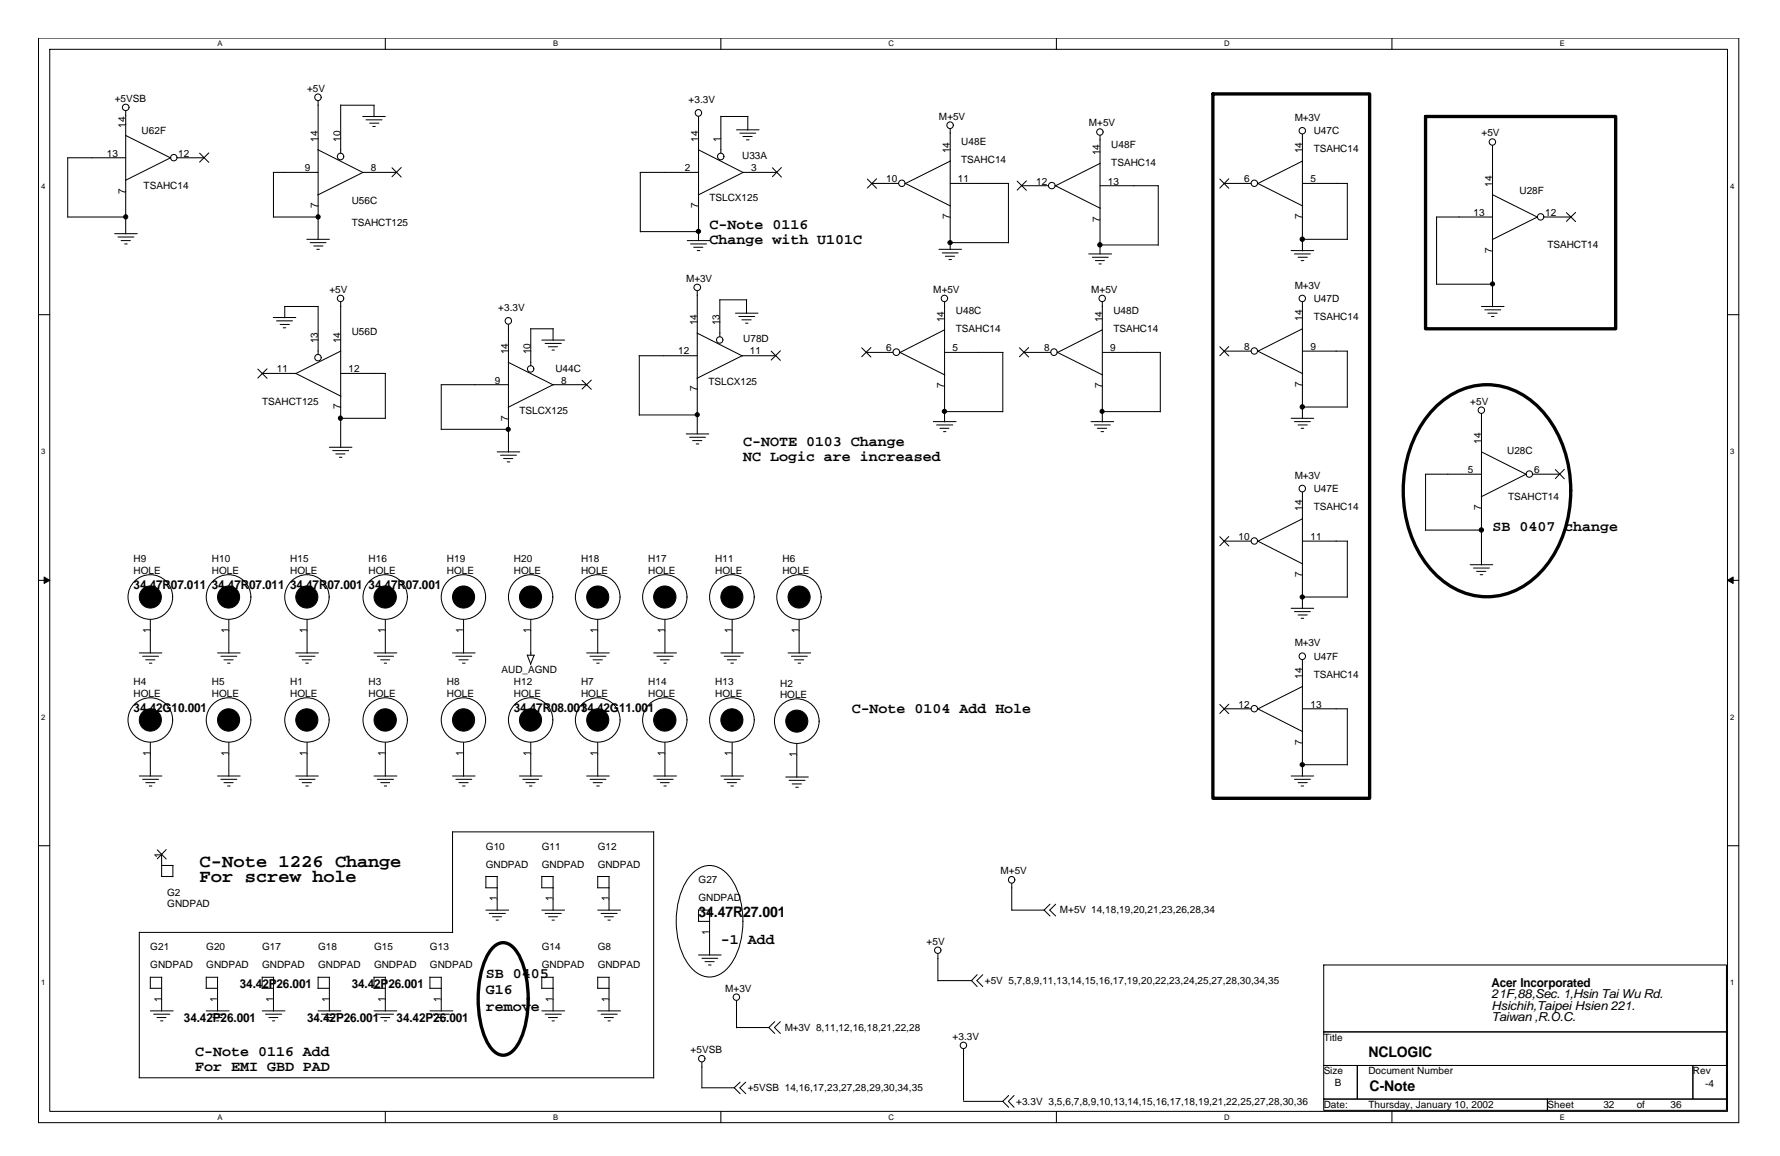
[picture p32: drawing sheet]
<svg xmlns="http://www.w3.org/2000/svg" width="294mm" height="191mm" viewBox="0 0 294 191" stroke-linecap="round" stroke-linejoin="round" font-family="sans-serif">
<defs><g id="words">
<g font-size="3">
<text x="32.9" y="143.1">C-Note 1226 Change</text>
<text x="32.9" y="145.7">For screw hole</text>
</g>
<g font-size="2.4">
<text x="117.1" y="37.8">C-Note 0116</text>
<text x="117.1" y="40.3">Change with U101C</text>
<text x="122.6" y="73.6">C-NOTE 0103 Change</text>
<text x="122.6" y="76.1">NC Logic are increased</text>
<text x="246.3" y="87.6">SB 0407 change</text>
<text x="140.5" y="117.7">C-Note 0104 Add Hole</text>
<text x="115.3" y="151.4">34.47R27.001</text>
<text x="119" y="155.9">-1 Add</text>
<text x="80.2" y="161.5">SB 0405</text>
<text x="80.2" y="164.2">G16</text>
<text x="80.2" y="166.9">remove</text>
<text x="32.2" y="174.4">C-Note 0116 Add</text>
<text x="32.2" y="176.8">For EMI GBD PAD</text>
<text x="225.8" y="174.4">NCLOGIC</text>
<text x="226" y="180.1">C-Note</text>
</g>
<g font-size="2">
<text x="22.1" y="97.3">34.47R07.011</text>
<text x="35" y="97.3">34.47R07.011</text>
<text x="47.9" y="97.3">34.47R07.001</text>
<text x="60.8" y="97.3">34.47R07.001</text>
<text x="22.1" y="117.6">34.42G10.001</text>
<text x="84.8" y="117.6">34.47R08.00134.42G11.001</text>
<text x="39.6" y="163.2">34.42P26.001</text>
<text x="58" y="163.2">34.42P26.001</text>
<text x="246.1" y="163">Acer Incorporated</text>
<text x="246.1" y="164.8">21F,88,Sec. 1,Hsin Tai Wu Rd.</text>
<text x="246.1" y="166.7">Hsichih,Taipei Hsien 221.</text>
<text x="30.4" y="168.7">34.42P26.001</text>
<text x="50.7" y="168.7">34.42P26.001</text>
<text x="65.4" y="168.7">34.42P26.001</text>
<text x="246.1" y="168.5">Taiwan ,R.O.C.</text>
</g>
<g font-size="1.7">
<text x="18.9" y="16.8">+5VSB</text>
<text x="50.7" y="15.2">+5V</text>
<text x="113.6" y="17">+3.3V</text>
<text x="20.7" y="21.1" transform="rotate(-90 20.7 21.1)">14</text>
<text x="23.4" y="22.2">U62F</text>
<text x="52.5" y="23.5" transform="rotate(-90 52.5 23.5)">14</text>
<text x="56.2" y="23.5" transform="rotate(-90 56.2 23.5)">10</text>
<text x="115.2" y="23.5" transform="rotate(-90 115.2 23.5)">14</text>
<text x="118.9" y="23.5" transform="rotate(-90 118.9 23.5)">1</text>
<text x="154.9" y="19.8">M+5V</text>
<text x="179.7" y="20.9">M+5V</text>
<text x="213.7" y="20">M+3V</text>
<text x="216.8" y="22.2">U47C</text>
<text x="244.5" y="22.5">+5V</text>
<text x="17.6" y="25.9">13</text>
<text x="29.4" y="25.9">12</text>
<text x="50.3" y="28.3">9</text>
<text x="61.2" y="28.3">8</text>
<text x="113" y="28.3">2</text>
<text x="122.5" y="26.2">U33A</text>
<text x="124" y="28.3">3</text>
<text x="156.8" y="25.3" transform="rotate(-90 156.8 25.3)">14</text>
<text x="158.6" y="24">U48E</text>
<text x="158.6" y="27">TSAHC14</text>
<text x="181.5" y="25.7" transform="rotate(-90 181.5 25.7)">14</text>
<text x="183.4" y="24.4">U48F</text>
<text x="183.4" y="27.4">TSAHC14</text>
<text x="214.9" y="25.3" transform="rotate(-90 214.9 25.3)">14</text>
<text x="216.8" y="25.1">TSAHC14</text>
<text x="20.7" y="32" transform="rotate(-90 20.7 32)">7</text>
<text x="23.7" y="31.2">TSAHC14</text>
<text x="52.5" y="34.3" transform="rotate(-90 52.5 34.3)">7</text>
<text x="58" y="33.6">U56C</text>
<text x="115.2" y="34.3" transform="rotate(-90 115.2 34.3)">7</text>
<text x="117.1" y="33.2">TSLCX125</text>
<text x="146.3" y="30.1">10</text>
<text x="158.1" y="30.1">11</text>
<text x="171" y="30.5">12</text>
<text x="182.8" y="30.5">13</text>
<text x="205.3" y="30.1">6</text>
<text x="216.2" y="30.1">5</text>
<text x="243.2" y="35.7">13</text>
<text x="246.3" y="30.8" transform="rotate(-90 246.3 30.8)">14</text>
<text x="250.7" y="32">U28F</text>
<text x="255" y="35.7">12</text>
<text x="58" y="37.3">TSAHCT125</text>
<text x="156.8" y="36.2" transform="rotate(-90 156.8 36.2)">7</text>
<text x="181.5" y="36.6" transform="rotate(-90 181.5 36.6)">7</text>
<text x="214.9" y="36.2" transform="rotate(-90 214.9 36.2)">7</text>
<text x="246.3" y="41.8" transform="rotate(-90 246.3 41.8)">7</text>
<text x="255.4" y="41">TSAHCT14</text>
<text x="113.2" y="46.5">M+3V</text>
<text x="213.7" y="47.6">M+3V</text>
<text x="54.4" y="48.4">+5V</text>
<text x="82.2" y="51.3">+3.3V</text>
<text x="115" y="53.7" transform="rotate(-90 115 53.7)">14</text>
<text x="118.7" y="53.7" transform="rotate(-90 118.7 53.7)">13</text>
<text x="154" y="48.4">M+5V</text>
<text x="155.8" y="53.2" transform="rotate(-90 155.8 53.2)">14</text>
<text x="157.7" y="51.9">U48C</text>
<text x="180" y="48.4">M+5V</text>
<text x="181.9" y="53.2" transform="rotate(-90 181.9 53.2)">14</text>
<text x="183.7" y="51.9">U48D</text>
<text x="214.9" y="53" transform="rotate(-90 214.9 53)">14</text>
<text x="216.8" y="49.8">U47D</text>
<text x="216.8" y="52.8">TSAHC14</text>
<text x="52.5" y="56.7" transform="rotate(-90 52.5 56.7)">13</text>
<text x="56.2" y="56.7" transform="rotate(-90 56.2 56.7)">14</text>
<text x="58" y="55.4">U56D</text>
<text x="83.9" y="58.5" transform="rotate(-90 83.9 58.5)">14</text>
<text x="87.5" y="58.5" transform="rotate(-90 87.5 58.5)">10</text>
<text x="111.9" y="58.5">12</text>
<text x="122.6" y="56.5">U78D</text>
<text x="123.7" y="58.5">11</text>
<text x="146.3" y="58">6</text>
<text x="157.2" y="58">5</text>
<text x="157.7" y="54.8">TSAHC14</text>
<text x="172.3" y="58">8</text>
<text x="183.2" y="58">9</text>
<text x="183.7" y="54.8">TSAHC14</text>
<text x="205.3" y="57.8">8</text>
<text x="216.2" y="57.8">9</text>
<text x="45.7" y="61.5">11</text>
<text x="57.5" y="61.5">12</text>
<text x="81.7" y="63.3">9</text>
<text x="91.7" y="61.5">U44C</text>
<text x="92.6" y="63.3">8</text>
<text x="115" y="64.6" transform="rotate(-90 115 64.6)">7</text>
<text x="116.9" y="63.5">TSLCX125</text>
<text x="155.8" y="64.1" transform="rotate(-90 155.8 64.1)">7</text>
<text x="181.9" y="64.1" transform="rotate(-90 181.9 64.1)">7</text>
<text x="214.9" y="63.9" transform="rotate(-90 214.9 63.9)">7</text>
<text x="43.3" y="66.9">TSAHCT125</text>
<text x="56.2" y="67.6" transform="rotate(-90 56.2 67.6)">7</text>
<text x="83.9" y="69.4" transform="rotate(-90 83.9 69.4)">7</text>
<text x="85.7" y="68.3">TSLCX125</text>
<text x="242.6" y="66.9">+5V</text>
<text x="244.4" y="73.3" transform="rotate(-90 244.4 73.3)">14</text>
<text x="248.7" y="74.9">U28C</text>
<text x="213.7" y="79">M+3V</text>
<text x="216.8" y="81.3">U47E</text>
<text x="242.2" y="78.1">5</text>
<text x="248.9" y="82.5">TSAHCT14</text>
<text x="253.2" y="78.1">6</text>
<text x="204.4" y="89.2">10</text>
<text x="214.9" y="84.4" transform="rotate(-90 214.9 84.4)">14</text>
<text x="216.2" y="89.2">11</text>
<text x="216.8" y="84.2">TSAHC14</text>
<text x="244.4" y="84.2" transform="rotate(-90 244.4 84.2)">7</text>
<text x="22.1" y="92.9">H9</text>
<text x="22.1" y="94.7">HOLE</text>
<text x="35" y="92.9">H10</text>
<text x="35" y="94.7">HOLE</text>
<text x="47.9" y="92.9">H15</text>
<text x="47.9" y="94.7">HOLE</text>
<text x="60.8" y="92.9">H16</text>
<text x="60.8" y="94.7">HOLE</text>
<text x="73.7" y="92.9">H19</text>
<text x="73.7" y="94.7">HOLE</text>
<text x="84.8" y="92.9">H20</text>
<text x="84.8" y="94.7">HOLE</text>
<text x="95.9" y="92.9">H18</text>
<text x="95.9" y="94.7">HOLE</text>
<text x="107" y="92.9">H17</text>
<text x="107" y="94.7">HOLE</text>
<text x="118" y="92.9">H11</text>
<text x="118" y="94.7">HOLE</text>
<text x="129.1" y="92.9">H6</text>
<text x="129.1" y="94.7">HOLE</text>
<text x="214.9" y="95.3" transform="rotate(-90 214.9 95.3)">7</text>
<text x="24.8" y="104.5" transform="rotate(-90 24.8 104.5)">1</text>
<text x="37.7" y="104.5" transform="rotate(-90 37.7 104.5)">1</text>
<text x="50.6" y="104.5" transform="rotate(-90 50.6 104.5)">1</text>
<text x="63.5" y="104.5" transform="rotate(-90 63.5 104.5)">1</text>
<text x="76.5" y="104.5" transform="rotate(-90 76.5 104.5)">1</text>
<text x="87.5" y="104.5" transform="rotate(-90 87.5 104.5)">1</text>
<text x="98.6" y="104.5" transform="rotate(-90 98.6 104.5)">1</text>
<text x="109.7" y="104.5" transform="rotate(-90 109.7 104.5)">1</text>
<text x="120.8" y="104.5" transform="rotate(-90 120.8 104.5)">1</text>
<text x="131.8" y="104.5" transform="rotate(-90 131.8 104.5)">1</text>
<text x="213.7" y="106.7">M+3V</text>
<text x="22.1" y="113.2">H4</text>
<text x="35" y="113.2">H5</text>
<text x="47.9" y="113.2">H1</text>
<text x="60.8" y="113.2">H3</text>
<text x="73.7" y="113.2">H8</text>
<text x="82.8" y="111.1">AUD_AGND</text>
<text x="84.8" y="113.2">H12</text>
<text x="95.9" y="113.2">H7</text>
<text x="107" y="113.2">H14</text>
<text x="118" y="113.2">H13</text>
<text x="128.7" y="113.3">H2</text>
<text x="214.9" y="112.1" transform="rotate(-90 214.9 112.1)">14</text>
<text x="216.8" y="108.9">U47F</text>
<text x="216.8" y="111.9">TSAHC14</text>
<text x="22.1" y="115">HOLE</text>
<text x="35" y="115">HOLE</text>
<text x="47.9" y="115">HOLE</text>
<text x="60.8" y="115">HOLE</text>
<text x="73.7" y="115">HOLE</text>
<text x="84.8" y="115">HOLE</text>
<text x="95.9" y="115">HOLE</text>
<text x="107" y="115">HOLE</text>
<text x="118" y="115">HOLE</text>
<text x="128.7" y="115.2">HOLE</text>
<text x="204.4" y="116.9">12</text>
<text x="216.2" y="116.9">13</text>
<text x="24.8" y="124.8" transform="rotate(-90 24.8 124.8)">1</text>
<text x="37.7" y="124.8" transform="rotate(-90 37.7 124.8)">1</text>
<text x="50.6" y="124.8" transform="rotate(-90 50.6 124.8)">1</text>
<text x="63.5" y="124.8" transform="rotate(-90 63.5 124.8)">1</text>
<text x="76.5" y="124.8" transform="rotate(-90 76.5 124.8)">1</text>
<text x="87.5" y="124.8" transform="rotate(-90 87.5 124.8)">1</text>
<text x="98.6" y="124.8" transform="rotate(-90 98.6 124.8)">1</text>
<text x="109.7" y="124.8" transform="rotate(-90 109.7 124.8)">1</text>
<text x="120.8" y="124.8" transform="rotate(-90 120.8 124.8)">1</text>
<text x="131.4" y="125" transform="rotate(-90 131.4 125)">1</text>
<text x="214.9" y="123" transform="rotate(-90 214.9 123)">7</text>
<text x="26.6" y="141.6" transform="rotate(-90 26.6 141.6)">1</text>
<text x="80.2" y="140.3">G10</text>
<text x="80.2" y="143.3">GNDPAD</text>
<text x="89.4" y="140.3">G11</text>
<text x="89.4" y="143.3">GNDPAD</text>
<text x="98.6" y="140.3">G12</text>
<text x="98.6" y="143.3">GNDPAD</text>
<text x="27.6" y="147.9">G2</text>
<text x="27.6" y="149.7">GNDPAD</text>
<text x="82" y="148.8" transform="rotate(-90 82 148.8)">1</text>
<text x="91.2" y="148.8" transform="rotate(-90 91.2 148.8)">1</text>
<text x="100.5" y="148.8" transform="rotate(-90 100.5 148.8)">1</text>
<text x="115.3" y="145.9">G27</text>
<text x="115.3" y="148.8">GNDPAD</text>
<text x="165.1" y="144.4">M+5V</text>
<text x="117.1" y="154.3" transform="rotate(-90 117.1 154.3)">1</text>
<text x="152.9" y="156">+5V</text>
<text x="174.9" y="150.8">M+5V 14,18,19,20,21,23,26,28,34</text>
<text x="24.8" y="156.9">G21</text>
<text x="24.8" y="159.9">GNDPAD</text>
<text x="34" y="156.9">G20</text>
<text x="34" y="159.9">GNDPAD</text>
<text x="43.3" y="156.9">G17</text>
<text x="43.3" y="159.9">GNDPAD</text>
<text x="52.5" y="156.9">G18</text>
<text x="52.5" y="159.9">GNDPAD</text>
<text x="61.7" y="156.9">G15</text>
<text x="61.7" y="159.9">GNDPAD</text>
<text x="71" y="156.9">G13</text>
<text x="71" y="159.9">GNDPAD</text>
<text x="89.4" y="156.9">G14</text>
<text x="89.4" y="159.9">GNDPAD</text>
<text x="98.6" y="156.9">G8</text>
<text x="98.6" y="159.9">GNDPAD</text>
<text x="26.6" y="165.4" transform="rotate(-90 26.6 165.4)">1</text>
<text x="35.9" y="165.4" transform="rotate(-90 35.9 165.4)">1</text>
<text x="45.1" y="165.4" transform="rotate(-90 45.1 165.4)">1</text>
<text x="54.3" y="165.4" transform="rotate(-90 54.3 165.4)">1</text>
<text x="63.5" y="165.4" transform="rotate(-90 63.5 165.4)">1</text>
<text x="72.8" y="165.4" transform="rotate(-90 72.8 165.4)">1</text>
<text x="91.2" y="165.4" transform="rotate(-90 91.2 165.4)">1</text>
<text x="100.5" y="165.4" transform="rotate(-90 100.5 165.4)">1</text>
<text x="119.7" y="163.8">M+3V</text>
<text x="162.5" y="162.4">+5V 5,7,8,9,11,13,14,15,16,17,19,20,22,23,24,25,27,28,30,34,35</text>
<text x="114" y="173.9">+5VSB</text>
<text x="129.5" y="170.2">M+3V 8,11,12,16,18,21,22,28</text>
<text x="157.2" y="171.7">+3.3V</text>
<text x="218.4" y="171.8">Title</text>
<text x="218.4" y="177.4">Size</text>
<text x="220.3" y="179.3">B</text>
<text x="225.8" y="177.4">Document Number</text>
<text x="279.4" y="177.4">Rev</text>
<text x="281.4" y="179.4">-4</text>
<text x="123.4" y="180.2">+5VSB 14,16,17,23,27,28,29,30,34,35</text>
<text x="167.7" y="182.4">+3.3V 3,5,6,7,8,9,10,13,14,15,16,17,18,19,21,22,25,27,28,30,36</text>
<text x="218.4" y="182.9">Date:</text>
<text x="225.8" y="182.9">Thursday, January 10, 2002</text>
<text x="255.4" y="182.9">Sheet</text>
<text x="264.6" y="182.9">32</text>
<text x="270.1" y="182.9">of</text>
<text x="275.7" y="182.9">36</text>
</g>
<g font-size="1.3">
<text x="35.9" y="7.7">A</text>
<text x="91.3" y="7.7">B</text>
<text x="146.6" y="7.7">C</text>
<text x="202" y="7.7">D</text>
<text x="257.4" y="7.7">E</text>
<text x="6.8" y="31.2">4</text>
<text x="285.5" y="31.2">4</text>
<text x="6.8" y="75">3</text>
<text x="285.5" y="75">3</text>
<text x="6.8" y="118.9">2</text>
<text x="285.5" y="118.9">2</text>
<text x="6.8" y="162.7">1</text>
<text x="285.5" y="162.7">1</text>
<text x="35.9" y="184.9">A</text>
<text x="91.3" y="184.9">B</text>
<text x="146.6" y="184.9">C</text>
<text x="202" y="184.9">D</text>
<text x="257.4" y="184.9">E</text>
</g>
</g></defs>
<g fill="none" stroke="#000" stroke-width=".17">
<path d="M6.3 6.3h280.6v179h-280.6zM8.2 8.1h276.9v175.4h-276.9zM20.7 18.3v20.3M21.3 17.7a.55 .55 0 0 0-.7-.5 .55 .55 0 0 0-.3 .9 .55 .55 0 0 0 .9-.1l.1-.3M52.5 16.7v22.9M56.2 17.3v8M56.2 17.4h5.6M59.9 19.2h3.7M60.4 19.8h2.6M61.7 17.4v1.9M63.6 6.3v1.8M115.3 19.2v20.5"/>
<path d="M119 6.3v1.8M119 19.2v6.1M119 19.2h4.4M123.4 19.2v2.3M174.3 6.3v1.8M229.7 6.3v1.8M11.1 26h9.6M11.2 35.8h9.6M11.2 26v9.9M18.9 38.6h3.7M19.5 39.1h2.6M20 39.7h1.5"/>
<path d="M20.7 22.4l7.5 3.7M28.2 26l-7.5 3.8M29.2 26a.53 .53 0 0 0-.7-.5 .53 .53 0 0 0-.2 .9 .53 .53 0 0 0 .8-.1l.1-.3M29.3 26h4.4M32.9 25.3l1.6 1.5M34.5 25.2l-1.6 1.6M45.1 28.5h7.4M45.1 28.5v7.4M45.1 35.8h7.4M50.6 39.5h3.8M52.5 24.7l7.4 3.8M61 20.3h1.5"/>
<path d="M61.5 20.9h.4M64.7 27.7l1.5 1.5M65.5 28.5h-5.6l-7.4 3.7M66.2 27.7l-1.5 1.5M105.6 28.5h9.7M105.7 38.2h9.6M105.7 28.5v9.8M113.4 39.7h3.7M115.3 24.7l7.4 3.8M121.5 21.4h3.8M122.1 22h2.6M122.6 22.5h1.5"/>
<path d="M123.2 23.1h.4M127.5 27.7l1.4 1.5M128.2 28.5h-5.6l-7.4 3.7M128.9 27.7l-1.4 1.5M143.1 29.6l1.6 1.5M143.8 30.3h4.5M144.7 29.5l-1.6 1.5M149.4 30.2a.53 .53 0 0 0-.8-.4 .53 .53 0 0 0-.2 .8 .53 .53 0 0 0 .9-.1l.1-.2M149.4 30.3l7.4 3.7M156.8 21.3v19.9M156.8 26.6l-7.4 3.7M156.8 30.3h9.7"/>
<path d="M166.4 30.3v9.8M167.9 29.9l1.5 1.5M168.6 30.7h4.4M169.4 29.9l-1.5 1.5M174.1 30.6a.55 .55 0 0 0-.7-.5 .55 .55 0 0 0-.2 .9 .55 .55 0 0 0 .8-.1l.1-.3M174.2 30.7l7.4 3.7M181.5 22.4v19.6M181.5 27l-7.4 3.7M181.5 30.7h9.7M191.1 30.7v9.8M201.3 29.6l1.5 1.5M202 30.3h4.5"/>
<path d="M202.8 29.5l-1.5 1.5M207.5 30.2a.53 .53 0 0 0-.7-.4 .53 .53 0 0 0-.2 .8 .53 .53 0 0 0 .8-.1l.1-.2M207.6 30.3l7.4 3.7M214.9 39.5h7.4M214.9 22.2v19.2M214.9 30.3h7.5M214.9 26.6l-7.4 3.7M222.3 30.3v9.3M237 35.8h9.3M237.1 35.8v11.2M246.3 24v26.6M246.3 32.1l7.4 3.8"/>
<path d="M253.7 35.8l-7.4 3.8M254.8 35.8a.53 .53 0 0 0-.8-.5 .53 .53 0 0 0-.2 .8 .53 .53 0 0 0 .9 0l.1-.3M254.8 35.8h4.5M258.5 35.1l1.5 1.5M260 35.1l-1.5 1.4M6.3 52h1.9M20.6 40.3h.4M45.1 52.4h3.7M45.6 53h2.7M46.2 53.6h1.6M46.7 54.1h.5M46.9 50.6h5.6"/>
<path d="M47 50.6v1.9M51.2 40.1h2.6M51.8 40.6h1.5M52.3 41.2h.4M52.5 50.6v7.9M56.2 49.8v24.1M56.2 58l-7.4 3.7M83.9 53.6v21M83.9 59.8l7.4 3.8M87.6 54.2v6.2M87.6 54.3h3.7M89.4 56.1h3.8"/>
<path d="M90 56.7h2.6M90.5 57.2h1.5M91.1 57.8h.4M91.3 54.3v1.9M105.5 58.7h9.6M105.5 58.7v9.9M114 40.3h2.6M114.5 40.8h1.5M115.1 41.4h.4M115.1 48v23.6M115.1 55l7.4 3.8M118.8 49.5v6.1"/>
<path d="M118.8 49.5h4.4M121.4 51.7h3.7M121.9 52.3h2.6M122.4 52.8h1.6M123 53.4h.4M123.2 49.5v2.2M127.3 58l1.5 1.5M128.1 58.7h-5.6l-7.5 3.8M128.8 57.9l-1.5 1.6M142.2 57.4l1.5 1.5M142.9 58.2h4.5M143.7 57.4l-1.5 1.5"/>
<path d="M148.5 58.2l7.4 3.7M154.9 41.2h3.8M155.5 41.8h2.6M155.9 49.8v19.9M155.9 54.5l-7.4 3.7M155.9 58.2h9.6M156 42.3h1.5M156.6 42.9h.4M156.8 40.1h9.6M165.5 58.2v9.8M168.2 57.4l1.6 1.5M169 58.2h4.4"/>
<path d="M169.8 57.4l-1.6 1.5M174.5 58.2l7.4 3.7M179.7 41.9h3.7M180.3 42.5h2.6M180.8 43h1.4M181.4 43.6h.3M181.5 40.4h9.6M181.9 49.8v19.9M181.9 58.2h9.6M181.9 54.5l-7.4 3.7M191.5 58.2v9.8M201.3 57.2l1.5 1.6"/>
<path d="M202 58h4.5M202.8 57.2l-1.5 1.5M207.5 57.9a.53 .53 0 0 0-.7-.4 .53 .53 0 0 0-.2 .8 .53 .53 0 0 0 .8-.1l.1-.3M207.6 58l7.4 3.7M213.1 41.4h3.7M213.6 41.9h2.6M214.2 42.5h1.5M214.7 43h.4M214.9 49.8v19.3M214.9 54.3l-7.4 3.7M214.9 58h7.5M222.3 58v9.2"/>
<path d="M237.1 46.9h9.2M244.5 50.6h3.7M245 51.2h2.6M245.5 51.7h1.6M246.1 52.3h.4M285.1 52h1.8M42.5 60.9l1.6 1.6M43.2 61.7h5.6l7.5 3.7M44.1 60.9l-1.6 1.5M54.4 73.8h3.7M54.9 74.4h2.6M55.4 74.9h1.5"/>
<path d="M56 75.5h.4M56.2 69.1h7.4M56.2 61.7h7.4M63.6 61.7v7.4M72.8 70.9h11.1M82 74.6h3.8M82.6 75.2h2.6M83.1 75.7h1.5M83.7 76.3h.4M83.9 63.5h-11.1v7.4M96.1 62.8l1.5 1.5M96.9 63.5h-5.6l-7.4 3.7"/>
<path d="M97.6 62.8l-1.5 1.4M105.5 68.5h9.6M113.2 71.6h3.8M113.8 72.2h2.6M114.3 72.7h1.5M114.9 73.3h.4M154 69.6h3.8M154.6 70.2h2.6M155.1 70.7h1.5M155.7 71.3h.4M155.8 68h9.7M180 69.6h3.8"/>
<path d="M180.6 70.2h2.6M181.1 70.7h1.5M181.7 71.3h.4M181.9 68h9.6M213.1 69.1h3.7M213.6 69.6h2.6M214.2 70.2h1.5M214.7 70.7h.4M214.9 67.2h7.4M235.2 78.3h9.3M235.2 78.3v9.3M244.5 68.3v25"/>
<path d="M244.5 74.6l7.4 3.7M245 67.7a.53 .53 0 0 0-.7-.5 .53 .53 0 0 0-.2 .9 .53 .53 0 0 0 .8-.1l.1-.3M251.8 78.3l-7.4 3.7M252.9 78.3h4.5M256.7 77.5l1.4 1.6M258.1 77.5l-1.4 1.5M6.3 95.8h1.9M201.3 88.6l1.5 1.5M202 89.3h4.5M202.8 88.6l-1.5 1.5M207.5 89.3a.53 .53 0 0 0-.7-.5 .53 .53 0 0 0-.2 .9 .53 .53 0 0 0 .8-.1l.1-.3M207.6 89.3l7.4 3.8"/>
<path d="M214.9 98.6h7.4M214.9 81.3v19.2M214.9 85.7l-7.4 3.7M214.9 89.3h7.5M222.3 89.3v9.3M235.2 87.5h9.3M242.6 93.2h3.7M243.2 93.8h2.6M243.7 94.3h1.5M244.3 94.9h.4M285.1 95.8h1.8M23 107.8h3.7"/>
<path d="M23.5 108.3h2.7M24 108.9h1.6M24.6 109.5h.5M24.8 102.3v5.5M35.9 107.8h3.7M36.4 108.3h2.7M37 108.9h1.5M37.5 109.5h.5M37.8 102.3v5.5M48.8 107.8h3.7M49.4 108.3h2.6M49.9 108.9h1.5"/>
<path d="M50.5 109.5h.4M50.7 102.3v5.5M61.7 107.8h3.8M62.3 108.3h2.6M62.8 108.9h1.5M63.4 109.5h.4M63.6 102.3v5.5M74.7 107.8h3.7M75.2 108.3h2.7M75.7 108.9h1.6M76.3 109.5h.5M76.5 102.3v5.5"/>
<path d="M87 108.1l.6 1.6M87 108.2h1.2M87.6 102.3v5.9M88.1 108.2l-.6 1.5M96.8 107.8h3.7M97.4 108.3h2.6M97.9 108.9h1.5M98.5 109.5h.4M98.6 102.3v5.5M107.9 107.8h3.7M108.4 108.3h2.7M109 108.9h1.4"/>
<path d="M109.6 109.5h.3M109.7 102.3v5.5M119 107.8h3.7M119.5 108.3h2.6M120 108.9h1.5M120.6 109.5h.4M120.8 102.3v5.5M130 107.8h3.8M130.6 108.3h2.6M131.1 108.9h1.5M131.7 109.5h.4M131.9 102.3v5.5"/>
<path d="M201.3 116.3l1.5 1.5M202 117h4.5M202.8 116.3l-1.5 1.5M207.6 117l7.4 3.8M213.1 100.4h3.7M213.6 101h2.6M214.2 101.5h1.5M214.7 102.1h.4M214.9 108.9v19.3M214.9 113.3l-7.4 3.8M214.9 117h7.5M222.3 117v9.3"/>
<path d="M6.3 139.6h1.9M23 128.1h3.7M23.5 128.7h2.7M24 129.2h1.6M24.6 129.8h.5M24.8 122.6v5.6M35.9 128.1h3.7M36.4 128.7h2.7M37 129.2h1.5M37.5 129.8h.5M37.8 122.6v5.6M48.8 128.1h3.7"/>
<path d="M49.4 128.7h2.6M49.9 129.2h1.5M50.5 129.8h.4M50.7 122.6v5.6M61.7 128.1h3.8M62.3 128.7h2.6M62.8 129.2h1.5M63.4 129.8h.4M63.6 122.6v5.6M74.7 137.3v16.6M74.7 137.3h33.2M74.7 128.1h3.7"/>
<path d="M75.2 128.7h2.7M75.7 129.2h1.6M76.3 129.8h.5M76.5 122.6v5.6M85.7 128.1h3.8M86.3 128.7h2.6M86.8 129.2h1.5M87.4 129.8h.4M87.6 122.6v5.6M96.8 128.1h3.7M97.4 128.7h2.6M97.9 129.2h1.5"/>
<path d="M98.5 129.8h.4M98.6 122.6v5.6M107.9 137.3v40.7M107.9 128.1h3.7M108.4 128.7h2.7M109 129.2h1.4M109.6 129.8h.3M109.7 122.6v5.6M119 128.1h3.7M119.5 128.7h2.6M120 129.2h1.5M120.6 129.8h.4"/>
<path d="M120.8 122.6v5.6M129.7 128.3h3.7M130.2 128.8h2.6M130.7 129.4h1.5M131.3 130h.4M131.5 122.8v5.5M213.1 128.1h3.7M213.6 128.7h2.6M214.2 129.2h1.5M214.7 129.8h.4M214.9 126.3h7.4M285.1 139.6h1.8"/>
<path d="M23 153.9h51.7M23 153.9v24M26 140.3l1.4 1.5M26.6 144.7h1.9M26.7 142.9h1.9M26.7 141v3.7M27.4 140.3l-1.4 1.5M28.5 142.9v1.9M80.1 146.6h1.9M80.2 150.3h3.7M80.2 144.7h1.9M80.2 144.7v1.9"/>
<path d="M80.7 150.8h2.7M81.3 151.4h1.5M81.9 151.9h.4M82 144.7v5.6M89.4 146.6h1.9M89.4 150.3h3.8M89.4 144.7h1.9M89.4 144.7v1.9M90 150.8h2.6M90.5 151.4h1.5M91.1 151.9h.4M91.3 144.7v5.6"/>
<path d="M98.6 146.6h1.9M98.6 150.3h3.8M98.6 144.7h1.9M98.6 144.7v1.9M99.2 150.8h2.7M99.7 151.4h1.5M100.3 151.9h.4M100.5 144.7v5.6M115.2 152.1h1.9M115.3 150.2v1.9M115.3 150.3h1.8M115.3 157.7h3.7"/>
<path d="M115.8 158.2h2.6M116.3 158.8h1.6M116.9 159.3h.4M117.1 150.3v7.4M122.6 152.1a10.8 10.8 0 0 0-3.2-8.4 3.7 3.7 0 0 0-5.3 .7 12.6 12.6 0 0 0-2.3 10.4 9.3 9.3 0 0 0 3 5.6 3.7 3.7 0 0 0 5.3-.6 11.4 11.4 0 0 0 2.5-7.7M154.8 157.5v4.4M155.3 156.9a.53 .53 0 0 0-.7-.5 .53 .53 0 0 0-.3 .8 .53 .53 0 0 0 .9-.1l.1-.2M167 145.9v4.4M167 150.3h5.3M173.3 149.3l-1 1 1 .9M174.2 149.3l-1 1 1 .9M218.4 159.3h66.5v11.1h-66.5z"/>
<path d="M22.9 177.9h85M24.8 163.2h1.9M24.8 166.9h3.8M24.8 161.3v1.9M24.8 161.3h1.9M25.4 167.4h2.6M25.9 168h1.5M26.5 168.5h.4M26.7 161.3v5.6M34 163.2h1.9M34 166.9h3.8M34 161.3h1.9"/>
<path d="M34 161.3v1.9M34.6 167.4h2.7M35.1 168h1.5M35.7 168.5h.4M35.9 161.3v5.6M43.2 163.2h1.9M43.3 166.9h3.7M43.3 161.3h1.9M43.3 161.3v1.9M43.8 167.4h2.7M44.4 168h1.4M45 168.5h.3"/>
<path d="M45.1 161.3v5.6M52.5 163.2h1.9M52.5 166.9h3.8M52.5 161.3v1.9M52.5 161.3h1.9M53 167.4h2.7M53.6 168h1.5M54.2 168.5h.4M54.4 161.3v5.6M61.7 163.2h1.9M61.7 166.9h3.8M61.7 161.3h1.9"/>
<path d="M61.7 161.3v1.9M62.3 167.4h2.6M62.8 168h1.5M63.4 168.5h.4M63.6 161.3v5.6M70.9 163.2h1.9M71 166.9h3.7M71 161.3h1.9M71 161.3v1.9M71.5 167.4h2.7M72.1 168h1.4M72.6 168.5h.4"/>
<path d="M72.8 161.3v5.6M89.4 163.2h1.9M89.4 166.9h3.8M89.4 161.3h1.9M89.4 161.3v1.9M90 167.4h2.6M90.5 168h1.5M91.1 168.5h.4M91.3 161.3v5.6M98.6 163.2h1.9M98.6 166.9h3.8M98.6 161.3h1.9"/>
<path d="M98.6 161.3v1.9M99.2 167.4h2.7M99.7 168h1.5M100.3 168.5h.4M100.5 161.3v5.6M115.8 175.4v4.2M115.8 179.6h5.4M116.3 174.8a.53 .53 0 0 0-.7-.5 .53 .53 0 0 0-.2 .8 .53 .53 0 0 0 .9 0v-.3M121.5 165.2v4.5M121.5 169.6h5.4M122.1 178.7l-.9 .9 .9 1M123.1 178.7l-1 .9 1 1"/>
<path d="M127.8 168.7l-.9 .9 .9 1M128.8 168.7l-1 .9 1 1M154.8 161.9h5.6M159 173.2v8.5M161.2 160.9l-.9 1 .9 1M162.2 160.9l-1 1 1 1M218.4 170.4h66.5v5.5h-66.5zM218.4 175.9h5.6v5.6h-5.6zM224 175.9h55.4v5.6h-55.4zM279.4 175.9h5.5v5.6h-5.5zM63.6 183.5v1.8M119 183.5v1.8"/>
<path d="M159 181.8h6.5M166.5 180.9l-1 .9 1 1M167.3 180.9l-.9 .9 .9 1M174.3 183.5v1.8M218.4 181.5h37v1.8h-37zM229.7 183.5v1.8M255.4 181.5h29.5v1.8h-29.5z"/>
<circle cx="52.5" cy="16.1" r=".54"/>
<circle cx="115.2" cy="18.6" r=".54"/>
<circle cx="56.2" cy="25.8" r=".54"/>
<circle cx="118.9" cy="25.8" r=".54"/>
<circle cx="156.8" cy="20.7" r=".54"/>
<circle cx="181.5" cy="21.8" r=".53"/>
<circle cx="214.9" cy="21.6" r=".53"/>
<circle cx="246.3" cy="23.4" r=".53"/>
<circle cx="52.5" cy="59" r=".53"/>
<circle cx="56.2" cy="49.3" r=".53"/>
<circle cx="83.9" cy="53" r=".54"/>
<circle cx="115.1" cy="47.4" r=".54"/>
<circle cx="118.8" cy="56.1" r=".53"/>
<circle cx="147.9" cy="58.1" r=".55"/>
<circle cx="155.9" cy="49.3" r=".53"/>
<circle cx="173.9" cy="58.1" r=".54"/>
<circle cx="181.9" cy="49.3" r=".53"/>
<circle cx="214.9" cy="49.3" r=".53"/>
<circle cx="87.6" cy="60.9" r=".53"/>
<circle cx="252.4" cy="78.3" r=".53"/>
<circle cx="24.8" cy="98.6" r="3.7"/>
<circle cx="37.7" cy="98.6" r="3.7"/>
<circle cx="50.6" cy="98.6" r="3.7"/>
<circle cx="63.6" cy="98.6" r="3.7"/>
<circle cx="76.5" cy="98.6" r="3.7"/>
<circle cx="87.6" cy="98.6" r="3.7"/>
<circle cx="98.6" cy="98.6" r="3.7"/>
<circle cx="109.7" cy="98.6" r="3.7"/>
<circle cx="120.8" cy="98.6" r="3.7"/>
<circle cx="131.8" cy="98.6" r="3.7"/>
<circle cx="214.9" cy="80.7" r=".54"/>
<circle cx="24.8" cy="118.9" r="3.7"/>
<circle cx="37.7" cy="118.9" r="3.7"/>
<circle cx="50.7" cy="118.9" r="3.7"/>
<circle cx="63.6" cy="118.9" r="3.7"/>
<circle cx="76.5" cy="118.9" r="3.7"/>
<circle cx="87.6" cy="118.9" r="3.7"/>
<circle cx="98.6" cy="118.9" r="3.7"/>
<circle cx="109.7" cy="118.9" r="3.7"/>
<circle cx="120.8" cy="118.9" r="3.7"/>
<circle cx="131.5" cy="119.1" r="3.7"/>
<circle cx="207" cy="117" r=".53"/>
<circle cx="214.9" cy="108.3" r=".54"/>
<circle cx="166.9" cy="145.3" r=".54"/>
<circle cx="121.5" cy="164.6" r=".53"/>
<circle cx="159" cy="172.6" r=".53"/>
</g>
<g fill="#000" stroke="#000" stroke-width=".17">
<path d="M7.3 95.3l.9 .5-.9 .5z" fill-rule="evenodd"/>
<path d="M285.1 95.8l.9-.5v1z" fill-rule="evenodd"/>
</g>
<path d="M200.2 15.5h25.8v116.3h-25.8zM235.2 19.2h31.4v35.1h-31.4zM259.2 81a19.1 19.1 0 0 0-6.1-14.5 11.6 11.6 0 0 0-16.5 1 20.6 20.6 0 0 0-3.9 20.3 15.2 15.2 0 0 0 9.9 10.4 12 12 0 0 0 12.6-4.8 20 20 0 0 0 4-12.4M87.2 164.9a13 13 0 0 0-2.4-8.4 2.18 2.18 0 0 0-3.5 0 13.1 13.1 0 0 0-2.4 8.4 13.1 13.1 0 0 0 2.4 8.5 2.18 2.18 0 0 0 3.5 0 13.1 13.1 0 0 0 2.4-8.5" fill="none" stroke="#000" stroke-width=".55"/>
<g fill="#000" stroke="#000" stroke-width=".17">
<circle cx="20.7" cy="35.8" r=".35"/>
<circle cx="52.5" cy="35.8" r=".35"/>
<circle cx="115.3" cy="38.2" r=".35"/>
<circle cx="214.9" cy="39.5" r=".36"/>
<circle cx="156.8" cy="40.1" r=".35"/>
<circle cx="181.5" cy="40.4" r=".36"/>
<circle cx="246.3" cy="46.9" r=".34"/>
<circle cx="56.2" cy="69" r=".35"/>
<circle cx="83.9" cy="70.9" r=".34"/>
<circle cx="115.1" cy="68.5" r=".34"/>
<circle cx="155.9" cy="67.9" r=".35"/>
<circle cx="181.9" cy="67.9" r=".34"/>
<circle cx="214.9" cy="67.2" r=".36"/>
<circle cx="24.8" cy="98.6" r="1.82"/>
<circle cx="37.7" cy="98.6" r="1.82"/>
<circle cx="50.6" cy="98.6" r="1.82"/>
<circle cx="63.6" cy="98.6" r="1.83"/>
<circle cx="76.5" cy="98.6" r="1.82"/>
<circle cx="87.5" cy="98.6" r="1.82"/>
<circle cx="98.6" cy="98.6" r="1.82"/>
<circle cx="109.7" cy="98.6" r="1.83"/>
<circle cx="120.8" cy="98.6" r="1.82"/>
<circle cx="131.9" cy="98.6" r="1.82"/>
<circle cx="214.9" cy="98.6" r=".35"/>
<circle cx="244.5" cy="87.5" r=".36"/>
<circle cx="24.8" cy="118.9" r="1.83"/>
<circle cx="37.7" cy="118.9" r="1.83"/>
<circle cx="50.6" cy="118.9" r="1.83"/>
<circle cx="63.6" cy="118.9" r="1.84"/>
<circle cx="76.5" cy="118.9" r="1.83"/>
<circle cx="87.5" cy="118.9" r="1.83"/>
<circle cx="98.6" cy="118.9" r="1.83"/>
<circle cx="109.7" cy="118.9" r="1.84"/>
<circle cx="120.8" cy="118.9" r="1.83"/>
<circle cx="131.5" cy="119.1" r="1.82"/>
<circle cx="214.9" cy="126.3" r=".35"/>
</g>
<use href="#words"/>
</svg>
